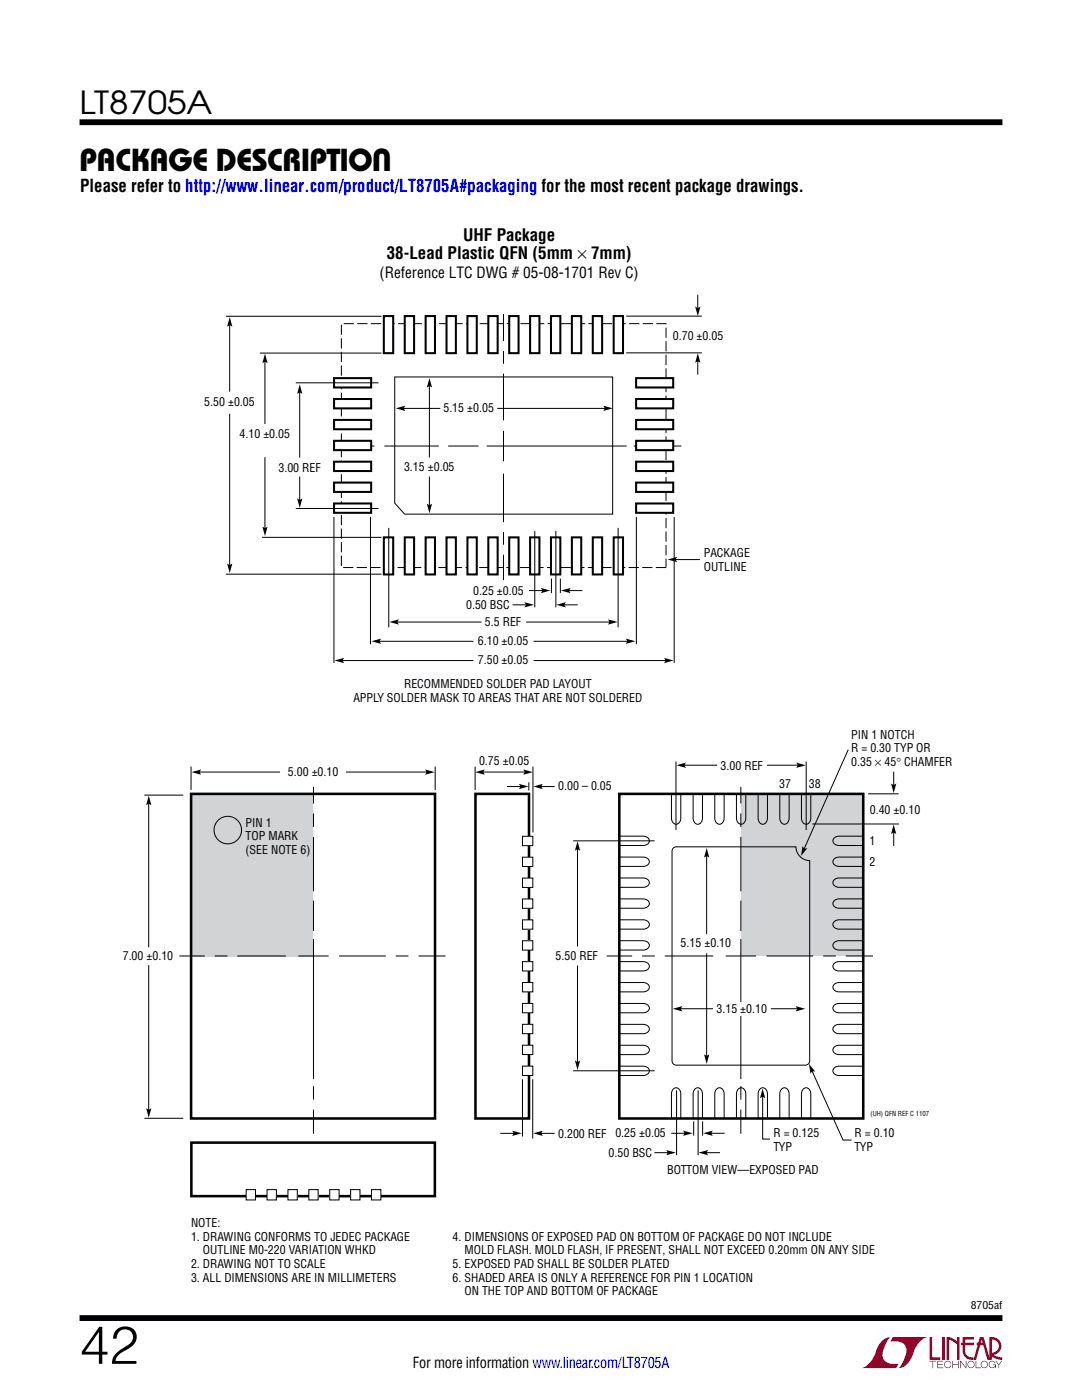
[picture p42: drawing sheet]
<svg xmlns="http://www.w3.org/2000/svg" width="216mm" height="279mm" viewBox="0 0 216 279" stroke-linecap="round" stroke-linejoin="round" font-family="sans-serif">
<defs><g id="words">
<text font-size="10.6" x="15.9" y="272.2">42</text>
<g font-size="6.3">
<text x="15.9" y="22.8">LT8705A</text>
<text x="15.9" y="34.1">Package Description</text>
</g>
<text font-size="3.5" x="16" y="38.4">Please refer to http://www.linear.com/product/LT8705A#packaging for the most recent package drawings.</text>
<g font-size="3.4">
<text x="77.2" y="51.8">38-Lead Plastic QFN (5mm × 7mm)</text>
<text x="92.4" y="48">UHF Package</text>
</g>
<text font-size="3.1" x="75.8" y="55.5">(Reference LTC DWG # 05-08-1701 Rev C)</text>
<text font-size="3" x="82.4" y="273.1">For more information www.linear.com/LT8705A</text>
<g font-size="2.4">
<text x="134.3" y="67.8">0.70 ±0.05</text>
<text x="40.8" y="81.1">5.50 ±0.05</text>
<text x="88.5" y="82.3">5.15 ±0.05</text>
<text x="47.8" y="87.5">4.10 ±0.05</text>
<text x="55.6" y="94.2">3.00 REF</text>
<text x="80.6" y="94">3.15 ±0.05</text>
<text x="140.4" y="111.2">PACKAGE</text>
<text x="140.4" y="114">OUTLINE</text>
<text x="94.4" y="118.7">0.25 ±0.05</text>
<text x="93" y="121.5">0.50 BSC</text>
<text x="96.8" y="124.9">5.5 REF</text>
<text x="95.3" y="128.7">6.10 ±0.05</text>
<text x="80.6" y="137.3">RECOMMENDED SOLDER PAD LAYOUT</text>
<text x="95.3" y="132.6">7.50 ±0.05</text>
<text x="70.5" y="140.1">APPLY SOLDER MASK TO AREAS THAT ARE NOT SOLDERED</text>
<text x="169.8" y="147.4">PIN 1 NOTCH</text>
<text x="57.4" y="154.9">5.00 ±0.10</text>
<text x="95.6" y="152.7">0.75 ±0.05</text>
<text x="143.8" y="153.6">3.00 REF</text>
<text x="169.8" y="150.1">R = 0.30 TYP OR</text>
<text x="169.8" y="152.8">0.35 × 45° CHAMFER</text>
<text x="111.4" y="157.7">0.00 – 0.05</text>
<text x="155.5" y="157.2">37</text>
<text x="161.4" y="157.2">38</text>
<text x="49" y="165">PIN 1</text>
<text x="49" y="167.7">TOP MARK</text>
<text x="173.5" y="162.5">0.40 ±0.10</text>
<text x="49" y="170.4">(SEE NOTE 6)</text>
<text x="173.5" y="168.6">1</text>
<text x="173.5" y="172.9">2</text>
<text x="24.5" y="191.6">7.00 ±0.10</text>
<text x="110.9" y="191.5">5.50 REF</text>
<text x="135.8" y="189.1">5.15 ±0.10</text>
<text x="143" y="202.2">3.15 ±0.10</text>
<text x="111.4" y="227">0.200 REF</text>
<text x="122.8" y="227">0.25 ±0.05</text>
<text x="154.3" y="227">R = 0.125</text>
<text x="170.5" y="227">R = 0.10</text>
<text x="121.4" y="230.9">0.50 BSC</text>
<text x="154.3" y="229.7">TYP</text>
<text x="170.5" y="229.7">TYP</text>
<text x="133.1" y="234.3">BOTTOM VIEW—EXPOSED PAD</text>
<text x="38.1" y="244.9">NOTE:</text>
<text x="38.1" y="247.6">1. DRAWING CONFORMS TO JEDEC PACKAGE</text>
<text x="40.5" y="250.3">OUTLINE M0-220 VARIATION WHKD</text>
<text x="90.3" y="247.6">4. DIMENSIONS OF EXPOSED PAD ON BOTTOM OF PACKAGE DO NOT INCLUDE</text>
<text x="92.7" y="250.3">MOLD FLASH. MOLD FLASH, IF PRESENT, SHALL NOT EXCEED 0.20mm ON ANY SIDE</text>
<text x="38.1" y="253.1">2. DRAWING NOT TO SCALE</text>
<text x="38.1" y="255.8">3. ALL DIMENSIONS ARE IN MILLIMETERS</text>
<text x="90.3" y="253.1">5. EXPOSED PAD SHALL BE SOLDER PLATED</text>
<text x="90.3" y="255.8">6. SHADED AREA IS ONLY A REFERENCE FOR PIN 1 LOCATION</text>
<text x="92.7" y="258.5">ON THE TOP AND BOTTOM OF PACKAGE</text>
</g>
<text font-size="2.1" x="193.7" y="261.2">8705af</text>
<text font-size="1.4" x="173.7" y="222.7">(UH) QFN REF C 1107</text>
</g></defs>
<g fill="#910028">
<path d="M185.5 266.8h.5v4.1h1.6v.5h-2.1z"/>
<path d="M176.2 267.4l1-.5h.5h-.1a6.2 6.2 0 0 0-1.4 4 2.58 2.58 0 0 0 3.1 1.3l-.5 .8h-6.9a4.9 4.9 0 0 0 3-3.8l.4-.7z"/>
<path d="M178.1 266.9h7a4.9 4.9 0 0 0-3.1 3.7 3.2 3.2 0 0 1-2.7 2.4h.1a6.2 6.2 0 0 0 1.4-4.1 2.58 2.58 0 0 0-3.1-1.2z"/>
<path d="M188 266.8h.5v4.6h-.5z"/>
<path d="M188.9 266.8l1 .2 1.1 .7v-.9h.5v4.6h-.5v-3.1l-1.6-.9v4h-.5z"/>
<path d="M185.5 271.6h1.3v.1h-.6v1.3h-.1v-1.3h-.6z"/>
<path d="M187 271.6h1.2v.1h-1v.5h.9v.2h-.9v.5h1v.1h-1.2z"/>
<path d="M190 271.6h.2v.6h1v-.6h.1v1.4h-.1v-.6h-1v.6h-.2z"/>
<path d="M191.6 271.6h.1l1 1.2v-1.2h.1v1.4l-1.1-1.2v1.2h-.1z"/>
<path d="M194.7 271.6h.1v1.3h.9v.1h-1z"/>
<path d="M198.6 271.6h.2l.5 .7 .5-.7h.2l-.6 .8v.6h-.2v-.6z"/>
<path d="M192.1 266.8h2.2v.5h-1.7v.7h1.7v.5h-1.7v1.1a1.32 1.32 0 0 0 1.7 1.3v.5l1.2-4.6h.8l1.1 4.1v-4.1a1.84 1.84 0 0 1 2.4 1.4 1.84 1.84 0 0 1-1.5 2.2l.8 .4 .9 .1v.5l-1.2-.2-1-.6v-.6a1.34 1.34 0 0 0 1.5-1.2 1.34 1.34 0 0 0-1.4-1.5v4.1h-.9l-.8-2.9h-1.3v-.5h1.2l-.2-.7-1.1 4.1a2.06 2.06 0 0 1-2.7-1.3v-1.6h-.4v-.5h.4z"/>
<path d="M193.2 271.8a.72 .72 0 0 1 1.2 .1 .72 .72 0 0 1-.4 1.1 .72 .72 0 0 1-1-.7h.2a.59 .59 0 0 0 .8 .5 .59 .59 0 0 0 .2-.9 .59 .59 0 0 0-1 .2v.2h-.2z"/>
<path d="M195.9 271.8a.72 .72 0 0 1 1.1 .1 .72 .72 0 0 1-.4 1.1 .72 .72 0 0 1-.9-.7h.1a.59 .59 0 0 0 .8 .5 .59 .59 0 0 0 .2-.9 .59 .59 0 0 0-.9 .2l-.1 .2h-.1z"/>
<path d="M197.5 271.8a.72 .72 0 0 1 1.2 .2h-.2a.59 .59 0 0 0-.9-.1 .59 .59 0 0 0 .1 .9 .59 .59 0 0 0 .9-.4h-.5v-.1h.6v.7h-.1v-.3a.73 .73 0 0 1-1.1 .2 .73 .73 0 0 1 0-1.1z"/>
<path d="M188.6 271.8a.71 .71 0 0 1 1.2 .3h-.1a.59 .59 0 0 0-.9-.3 .59 .59 0 0 0-.1 1 .59 .59 0 0 0 1-.3h.1a.73 .73 0 0 1-1.1 .4 .73 .73 0 0 1-.1-1.1z"/>
</g>
<path d="M15.9 24.4h184.1M15.9 263h184.1" fill="none" stroke="#000" stroke-width="1.2" stroke-linecap="butt"/>
<g fill="#d1d3d4">
<path d="M38.1 158.4h24.4v32.4h-24.4z"/>
<path d="M147.8 158.4h24.4v32.4h-24.4z"/>
</g>
<path d="M38.1 158.4h48.7v64.8h-48.7zM94.9 158.4h10.7v64.8h-10.7zM123.6 158.4h48.7v64.8h-48.7z" fill="none" stroke="#000" stroke-width=".51"/>
<g fill="none" stroke="#000" stroke-width=".2">
<path d="M28.8 158.7h7.8M38.1 153v4.6M39.6 154.1h16.3M69 154.1h16.4M86.8 153v4.6M94.8 153v4.6M101.2 157h2.9M106.3 153v13.1M107.7 157h3M134 158.5v4.8a.97 .97 0 0 0 .9 1.2 .97 .97 0 0 0 .9-1.2v-4.8M138.3 158.5v4.8a.97 .97 0 0 0 .9 1.2 .97 .97 0 0 0 1-1.2v-4.8M142.6 158.5v4.8a.97 .97 0 0 0 1 1.2 .97 .97 0 0 0 .9-1.2v-4.8"/>
<path d="M146.9 158.5v4.8a.97 .97 0 0 0 1 1.2 .97 .97 0 0 0 .9-1.2v-4.8M151.3 158.5v4.8a.97 .97 0 0 0 .9 1.2 .97 .97 0 0 0 .9-1.2v-4.8M155.6 158.5v4.8a.97 .97 0 0 0 .9 1.2 .97 .97 0 0 0 1-1.2v-4.8M159.9 158.5v4.8a.97 .97 0 0 0 1 1.2 .97 .97 0 0 0 .9-1.2v-4.8M29.7 160.1v29M114.4 167.8h16.2M115.2 169.2v19.7M123.6 166.9h4.7a.97 .97 0 0 1 1.3 .9 .97 .97 0 0 1-1.3 .9h-4.7M123.6 179.4h4.7a.97 .97 0 0 1 1.3 .9 .97 .97 0 0 1-1.3 1h-4.7M123.6 175.2h4.7a.97 .97 0 0 1 1.3 1 .97 .97 0 0 1-1.3 .9h-4.7M123.6 171h4.7a.97 .97 0 0 1 1.3 1 .97 .97 0 0 1-1.3 .9h-4.7M141 170.4v16"/>
<path d="M172.2 166.9h-4.8a.97 .97 0 0 0-1.2 .9 .97 .97 0 0 0 1.2 .9h4.8M172.2 179.4h-4.8a.97 .97 0 0 0-1.2 .9 .97 .97 0 0 0 1.2 1h4.8M172.2 175.2h-4.8a.97 .97 0 0 0-1.2 1 .97 .97 0 0 0 1.2 .9h4.8M172.2 171h-4.8a.97 .97 0 0 0-1.2 1 .97 .97 0 0 0 1.2 .9h4.8M29.7 192.6v29.1M115.2 192.7v19.5M123.6 196.1h4.7a.97 .97 0 0 1 1.3 .9 .97 .97 0 0 1-1.3 1h-4.7M123.6 191.9h4.7a.97 .97 0 0 1 1.3 .9 .97 .97 0 0 1-1.3 1h-4.7M123.6 187.7h4.7a.97 .97 0 0 1 1.3 1 .97 .97 0 0 1-1.3 .9h-4.7M123.6 183.6h4.7a.97 .97 0 0 1 1.3 .9 .97 .97 0 0 1-1.3 .9h-4.7M141 190.2v20.8M172.2 196.1h-4.8a.97 .97 0 0 0-1.2 .9 .97 .97 0 0 0 1.2 1h4.8"/>
<path d="M172.2 191.9h-4.8a.97 .97 0 0 0-1.2 .9 .97 .97 0 0 0 1.2 1h4.8M172.2 187.7h-4.8a.97 .97 0 0 0-1.2 1 .97 .97 0 0 0 1.2 .9h4.8M172.2 183.6h-4.8a.97 .97 0 0 0-1.2 .9 .97 .97 0 0 0 1.2 .9h4.8M104.3 215.4v11.4M106.3 215.4v11.8M114.4 213.7h16.2M123.6 212.8h4.7a.97 .97 0 0 1 1.3 .9 .97 .97 0 0 1-1.3 .9h-4.7M123.6 208.6h4.7a.97 .97 0 0 1 1.3 .9 .97 .97 0 0 1-1.3 1h-4.7M123.6 204.4h4.7a.97 .97 0 0 1 1.3 1 .97 .97 0 0 1-1.3 .9h-4.7M123.6 200.3h4.7a.97 .97 0 0 1 1.3 .9 .97 .97 0 0 1-1.3 .9h-4.7M135 217.6v12.9M139.3 217.6v12.9"/>
<path d="M152.2 218.6v8.7h1.5M172.2 212.8h-4.8a.97 .97 0 0 0-1.2 .9 .97 .97 0 0 0 1.2 .9h4.8M172.2 208.6h-4.8a.97 .97 0 0 0-1.2 .9 .97 .97 0 0 0 1.2 1h4.8M172.2 204.4h-4.8a.97 .97 0 0 0-1.2 1 .97 .97 0 0 0 1.2 .9h4.8M172.2 200.3h-4.8a.97 .97 0 0 0-1.2 .9 .97 .97 0 0 0 1.2 .9h4.8M28.8 223.2h7.8M99.8 226.2h3M107.7 226.2h3M130.6 230h2.9M133.9 226.2h3M134 223.1v-4.8a.97 .97 0 0 1 .9-1.2 .97 .97 0 0 1 .9 1.2v4.8M138.3 223.1v-4.8a.97 .97 0 0 1 .9-1.2 .97 .97 0 0 1 1 1.2v4.8"/>
<path d="M138.4 223.8v2.9M140.2 223.8v2.9M140.7 230h3M141.7 226.2h2.9M142.6 223.1v-4.8a.97 .97 0 0 1 1-1.2 .97 .97 0 0 1 .9 1.2v4.8M146.9 223.1v-4.8a.97 .97 0 0 1 1-1.2 .97 .97 0 0 1 .9 1.2v4.8M151.3 223.1v-4.8a.97 .97 0 0 1 .9-1.2 .97 .97 0 0 1 .9 1.2v4.8M155.6 223.1v-4.8a.97 .97 0 0 1 .9-1.2 .97 .97 0 0 1 1 1.2v4.8M159.9 223.1v-4.8a.97 .97 0 0 1 1-1.2 .97 .97 0 0 1 .9 1.2v4.8"/>
<circle cx="45.5" cy="165.7" r="2.75"/>
</g>
<g fill="#000">
<path d="M38.2 154.1l1.9-.5-.3 .5 .3 .5zM84.8 153.6l1.9 .5-1.9 .5 .3-.5zM103.6 156.4l1.9 .6-1.9 .5 .3-.5zM106.4 157l1.9-.6-.3 .6 .3 .5zM29.7 158.8l.5 1.9-.5-.3-.5 .3zM115.2 167.9l.6 1.9-.6-.3-.5 .3zM141 169.2l.5 1.9-.5-.3-.5 .3zM114.7 211.6l.5 .4 .6-.4-.6 2zM140.5 210.4l.5 .3 .5-.3-.5 1.9zM152.2 217.3l.5 1.9-.5-.3-.6 .3zM29.2 221.2l.5 .3 .5-.3-.5 1.9zM102.2 225.7l1.9 .5-1.9 .5 .3-.5z"/>
<path d="M106.4 226.2l1.9-.5-.3 .5 .3 .5zM132.9 229.5l1.9 .5-1.9 .6 .4-.6zM136.3 225.6l1.9 .6-1.9 .5 .3-.5zM139.4 230l1.9-.5-.3 .5 .3 .6zM140.3 226.2l1.9-.6-.3 .6 .3 .5z"/>
</g>
<path d="M104.3 196.1h2v1.9h-2z" fill="#fff"/>
<path d="M104.3 196.1h2v1.9h-2z" fill="none" stroke="#000" stroke-width=".2"/>
<path d="M104.3 200.3h2v1.8h-2z" fill="#fff"/>
<path d="M104.3 200.3h2v1.8h-2z" fill="none" stroke="#000" stroke-width=".2"/>
<path d="M104.3 204.4h2v1.9h-2z" fill="#fff"/>
<path d="M104.3 204.4h2v1.9h-2z" fill="none" stroke="#000" stroke-width=".2"/>
<path d="M104.3 208.6h2v1.9h-2z" fill="#fff"/>
<path d="M104.3 208.6h2v1.9h-2z" fill="none" stroke="#000" stroke-width=".2"/>
<path d="M104.3 212.8h2v1.8h-2z" fill="#fff"/>
<path d="M104.3 212.8h2v1.8h-2z" fill="none" stroke="#000" stroke-width=".2"/>
<path d="M104.3 166.9h2v1.9h-2z" fill="#fff"/>
<path d="M104.3 166.9h2v1.9h-2z" fill="none" stroke="#000" stroke-width=".2"/>
<path d="M104.3 171.1h2v1.8h-2z" fill="#fff"/>
<path d="M104.3 171.1h2v1.8h-2z" fill="none" stroke="#000" stroke-width=".2"/>
<path d="M104.3 175.2h2v1.9h-2z" fill="#fff"/>
<path d="M104.3 175.2h2v1.9h-2z" fill="none" stroke="#000" stroke-width=".2"/>
<path d="M104.3 179.4h2v1.9h-2z" fill="#fff"/>
<path d="M104.3 179.4h2v1.9h-2z" fill="none" stroke="#000" stroke-width=".2"/>
<path d="M104.3 183.6h2v1.8h-2z" fill="#fff"/>
<path d="M104.3 183.6h2v1.8h-2z" fill="none" stroke="#000" stroke-width=".2"/>
<path d="M104.3 187.7h2v1.9h-2z" fill="#fff"/>
<path d="M104.3 187.7h2v1.9h-2z" fill="none" stroke="#000" stroke-width=".2"/>
<path d="M104.3 191.9h2v1.9h-2z" fill="#fff"/>
<g fill="none" stroke="#000" stroke-width=".2">
<path d="M62.6 157v3.4M96.2 154.1h8.8M105.5 156.1v1.7M134.9 152v13.7M136.3 152.7h23.2M147.8 157v3.4M160.9 152v13.7M62.6 162.4v2.6M62.6 167v10.9M62.6 179.7v6.1M147.8 162.4v2.6M147.8 167v10.9"/>
<path d="M147.8 179.7v6.1M35.8 190.8h5.1M42.8 190.8h2.6M47.4 190.8h9.6M59.5 190.8h6.1M62.6 187.4v28M67.7 190.8h9.3M79 190.8h2.5M83.5 190.8h5.4M104.3 191.9h2v1.9h-2zM121.1 190.8h5M128.1 190.8h2.6"/>
<path d="M132.6 190.8h9.7M144.8 190.8h6.1M147.8 187.4v28M152.9 190.8h9.4M164.2 190.8h2.6M168.8 190.8h5.4M62.6 216.8v2.7M147.8 216.8v2.7M62.6 221.5v4.8M147.8 221.5v4.8"/>
</g>
<path d="M94.8 154.1l1.9-.5-.3 .5 .3 .5zM104.4 153.6l1.9 .5-1.9 .5 .3-.5zM135 152.7l1.9-.5-.3 .5 .3 .5zM158.9 152.2l1.9 .5-1.9 .5 .3-.5z" fill="#000"/>
<path d="M143.1 151.8h9.8v1.9h-9.8z" fill="#fff"/>
<path d="M134.2 201.3l1.9-.5-.3 .5 .3 .5zM158.8 200.8l1.9 .5-1.9 .5 .3-.5z" fill="#000"/>
<path d="M135.6 201.3h23.7" fill="none" stroke="#000" stroke-width=".2"/>
<path d="M142.2 200.1h11.6v2.7h-11.6z" fill="#fff"/>
<path d="M173.2 158.4h6.1M178.3 154v2.9M162.1 164.4h17.3M178.3 165.9v2.9" fill="none" stroke="#000" stroke-width=".2"/>
<path d="M177.8 156.4l.5 .3 .5-.3-.5 1.9zM178.3 164.5l.5 1.9-.5-.3-.5 .3z" fill="#000"/>
<path d="M38.2 228h48.6v10.7h-48.6z" fill="none" stroke="#000" stroke-width=".51"/>
<path d="M65.8 237.4h1.9v2.1h-1.9z" fill="#fff"/>
<path d="M65.8 237.4h1.9v2.1h-1.9z" fill="none" stroke="#000" stroke-width=".2"/>
<path d="M61.6 237.4h1.9v2.1h-1.9z" fill="#fff"/>
<path d="M61.6 237.4h1.9v2.1h-1.9z" fill="none" stroke="#000" stroke-width=".2"/>
<path d="M57.5 237.4h1.8v2.1h-1.8z" fill="#fff"/>
<path d="M57.5 237.4h1.8v2.1h-1.8z" fill="none" stroke="#000" stroke-width=".2"/>
<path d="M53.3 237.4h1.9v2.1h-1.9z" fill="#fff"/>
<path d="M53.3 237.4h1.9v2.1h-1.9z" fill="none" stroke="#000" stroke-width=".2"/>
<path d="M49.1 237.4h1.9v2.1h-1.9z" fill="#fff"/>
<path d="M49.1 237.4h1.9v2.1h-1.9z" fill="none" stroke="#000" stroke-width=".2"/>
<path d="M74.1 237.4h1.9v2.1h-1.9z" fill="#fff"/>
<path d="M74.1 237.4h1.9v2.1h-1.9z" fill="none" stroke="#000" stroke-width=".2"/>
<path d="M70 237.4h1.8v2.1h-1.8z" fill="#fff"/>
<g fill="none" stroke="#000" stroke-width=".2">
<path d="M78.8 75.2h43.4v27.4h-41.5l-1.9-2.2zM100.5 62.7v5.4M100.5 70.1v2.5M100.5 74.6v9.3M66.7 89h3.3M72 89h2.7M76.7 89h10.9M89.4 89h6.1M97.1 89h27.9M100.5 86v6M100.5 94.5v9.7M126.5 89h2.6"/>
<path d="M131.1 89h4.8M100.5 106.2v2.5M100.5 110.7v5.1M70 237.4h1.8v2.1h-1.8z"/>
</g>
<path d="M68.1 64.6h64.8v48.7h-64.8z" fill="none" stroke="#000" stroke-width=".2" stroke-dasharray="2 .7" stroke-linecap="butt"/>
<path d="M93.3 107.2h1.8v7.4h-1.8z" fill="#fff"/>
<path d="M93.3 107.2h1.8v7.4h-1.8z" fill="none" stroke="#000" stroke-width=".41"/>
<path d="M89.1 107.2h1.9v7.4h-1.9z" fill="#fff"/>
<path d="M89.1 107.2h1.9v7.4h-1.9z" fill="none" stroke="#000" stroke-width=".41"/>
<path d="M84.9 107.2h1.9v7.4h-1.9z" fill="#fff"/>
<path d="M84.9 107.2h1.9v7.4h-1.9z" fill="none" stroke="#000" stroke-width=".41"/>
<path d="M80.8 107.2h1.8v7.4h-1.8z" fill="#fff"/>
<path d="M80.8 107.2h1.8v7.4h-1.8z" fill="none" stroke="#000" stroke-width=".41"/>
<path d="M76.6 107.2h1.9v7.4h-1.9z" fill="#fff"/>
<path d="M76.6 107.2h1.9v7.4h-1.9z" fill="none" stroke="#000" stroke-width=".41"/>
<path d="M122.5 107.2h1.8v7.4h-1.8z" fill="#fff"/>
<path d="M122.5 107.2h1.8v7.4h-1.8z" fill="none" stroke="#000" stroke-width=".41"/>
<path d="M118.3 107.2h1.8v7.4h-1.8z" fill="#fff"/>
<path d="M118.3 107.2h1.8v7.4h-1.8z" fill="none" stroke="#000" stroke-width=".41"/>
<path d="M114.1 107.2h1.9v7.4h-1.9z" fill="#fff"/>
<path d="M114.1 107.2h1.9v7.4h-1.9z" fill="none" stroke="#000" stroke-width=".41"/>
<path d="M109.9 107.2h1.9v7.4h-1.9z" fill="#fff"/>
<path d="M109.9 107.2h1.9v7.4h-1.9z" fill="none" stroke="#000" stroke-width=".41"/>
<path d="M105.8 107.2h1.8v7.4h-1.8z" fill="#fff"/>
<path d="M105.8 107.2h1.8v7.4h-1.8z" fill="none" stroke="#000" stroke-width=".41"/>
<path d="M101.6 107.2h1.9v7.4h-1.9z" fill="#fff"/>
<path d="M101.6 107.2h1.9v7.4h-1.9z" fill="none" stroke="#000" stroke-width=".41"/>
<path d="M97.4 107.2h1.9v7.4h-1.9z" fill="#fff"/>
<path d="M97.4 107.2h1.9v7.4h-1.9z" fill="none" stroke="#000" stroke-width=".41"/>
<path d="M126.9 92.1h7.4v1.9h-7.4z" fill="#fff"/>
<path d="M126.9 92.1h7.4v1.9h-7.4z" fill="none" stroke="#000" stroke-width=".41"/>
<path d="M126.9 88h7.4v1.8h-7.4z" fill="#fff"/>
<path d="M126.9 88h7.4v1.8h-7.4z" fill="none" stroke="#000" stroke-width=".41"/>
<path d="M126.9 83.8h7.4v1.9h-7.4z" fill="#fff"/>
<path d="M126.9 83.8h7.4v1.9h-7.4z" fill="none" stroke="#000" stroke-width=".41"/>
<path d="M126.9 79.6h7.4v1.9h-7.4z" fill="#fff"/>
<path d="M126.9 79.6h7.4v1.9h-7.4z" fill="none" stroke="#000" stroke-width=".41"/>
<path d="M126.9 75.5h7.4v1.8h-7.4z" fill="#fff"/>
<path d="M126.9 75.5h7.4v1.8h-7.4z" fill="none" stroke="#000" stroke-width=".41"/>
<path d="M126.9 100.5h7.4v1.8h-7.4z" fill="#fff"/>
<path d="M126.9 100.5h7.4v1.8h-7.4z" fill="none" stroke="#000" stroke-width=".41"/>
<path d="M126.9 96.3h7.4v1.9h-7.4z" fill="#fff"/>
<path d="M126.9 96.3h7.4v1.9h-7.4z" fill="none" stroke="#000" stroke-width=".41"/>
<path d="M66.7 92.1h7.4v1.9h-7.4z" fill="#fff"/>
<path d="M66.7 92.1h7.4v1.9h-7.4z" fill="none" stroke="#000" stroke-width=".41"/>
<path d="M66.7 88h7.4v1.8h-7.4z" fill="#fff"/>
<path d="M66.7 88h7.4v1.8h-7.4z" fill="none" stroke="#000" stroke-width=".41"/>
<path d="M66.7 83.8h7.4v1.9h-7.4z" fill="#fff"/>
<path d="M66.7 83.8h7.4v1.9h-7.4z" fill="none" stroke="#000" stroke-width=".41"/>
<path d="M66.7 79.6h7.4v1.9h-7.4z" fill="#fff"/>
<path d="M66.7 79.6h7.4v1.9h-7.4z" fill="none" stroke="#000" stroke-width=".41"/>
<path d="M66.7 75.5h7.4v1.8h-7.4z" fill="#fff"/>
<path d="M66.7 75.5h7.4v1.8h-7.4z" fill="none" stroke="#000" stroke-width=".41"/>
<path d="M66.7 100.5h7.4v1.8h-7.4z" fill="#fff"/>
<path d="M66.7 100.5h7.4v1.8h-7.4z" fill="none" stroke="#000" stroke-width=".41"/>
<path d="M66.7 96.3h7.4v1.9h-7.4z" fill="#fff"/>
<path d="M66.7 96.3h7.4v1.9h-7.4z" fill="none" stroke="#000" stroke-width=".41"/>
<path d="M93.3 63.1h1.8v7.4h-1.8z" fill="#fff"/>
<path d="M93.3 63.1h1.8v7.4h-1.8z" fill="none" stroke="#000" stroke-width=".41"/>
<path d="M89.1 63.1h1.9v7.4h-1.9z" fill="#fff"/>
<path d="M89.1 63.1h1.9v7.4h-1.9z" fill="none" stroke="#000" stroke-width=".41"/>
<path d="M84.9 63.1h1.9v7.4h-1.9z" fill="#fff"/>
<path d="M84.9 63.1h1.9v7.4h-1.9z" fill="none" stroke="#000" stroke-width=".41"/>
<path d="M80.8 63.1h1.8v7.4h-1.8z" fill="#fff"/>
<path d="M80.8 63.1h1.8v7.4h-1.8z" fill="none" stroke="#000" stroke-width=".41"/>
<path d="M76.6 63.1h1.9v7.4h-1.9z" fill="#fff"/>
<path d="M76.6 63.1h1.9v7.4h-1.9z" fill="none" stroke="#000" stroke-width=".41"/>
<path d="M122.5 63.1h1.8v7.4h-1.8z" fill="#fff"/>
<path d="M122.5 63.1h1.8v7.4h-1.8z" fill="none" stroke="#000" stroke-width=".41"/>
<path d="M118.3 63.1h1.8v7.4h-1.8z" fill="#fff"/>
<path d="M118.3 63.1h1.8v7.4h-1.8z" fill="none" stroke="#000" stroke-width=".41"/>
<path d="M114.1 63.1h1.9v7.4h-1.9z" fill="#fff"/>
<path d="M114.1 63.1h1.9v7.4h-1.9z" fill="none" stroke="#000" stroke-width=".41"/>
<path d="M109.9 63.1h1.9v7.4h-1.9z" fill="#fff"/>
<path d="M109.9 63.1h1.9v7.4h-1.9z" fill="none" stroke="#000" stroke-width=".41"/>
<path d="M105.8 63.1h1.8v7.4h-1.8z" fill="#fff"/>
<path d="M105.8 63.1h1.8v7.4h-1.8z" fill="none" stroke="#000" stroke-width=".41"/>
<path d="M101.6 63.1h1.9v7.4h-1.9z" fill="#fff"/>
<path d="M101.6 63.1h1.9v7.4h-1.9z" fill="none" stroke="#000" stroke-width=".41"/>
<path d="M97.4 63.1h1.9v7.4h-1.9z" fill="#fff"/>
<path d="M97.4 63.1h1.9v7.4h-1.9z" fill="none" stroke="#000" stroke-width=".41"/>
<g fill="none" stroke="#000" stroke-width=".2">
<path d="M139.2 58.8v2.9M45.1 63.1h31M45.8 64.6v13.6M51.9 70.5h24.2M52.9 71.9v12.7M59 76.4h16.5M59.8 78v13.3M85.7 76.8v14.5M125 63.1h15M125 70.4h15M139.2 71.8v3M45.8 82.6v30.4"/>
<path d="M52.9 91.2v14.5M59.8 95.1v4.9M80.3 81.5h7.6M85.7 95.1v6M99.2 81.5h21.7M45.1 114.6h31M52.3 107.2h23.8M59 101.5h16.5M66.6 103.2v29.1M73.9 103.2v25.4M77.6 105.4v19.8M105.6 117.9h2.9"/>
<path d="M106.7 106v15.2M110 115.5v2.8M110.9 106v15.2M111.8 115.5v2.8M113.3 117.9h2.9M123.3 105.4v19.8M127 103.2v25.4M134.5 103.2v29.1M134.6 111.7h5.1M68.1 131.8h26.4M75.5 128h19M79 124.1h17.1"/>
<path d="M102.3 120.7h2.9M105 124.1h16.9M106.5 131.8h26.6M106.5 128h18.9M112.3 120.7h3M169.3 149.6l-8.9 20M134.3 169.3l.6-.3h23.9a2.76 2.76 0 0 0 2.8 2.7v40a.85 .85 0 0 1-.9 .9h-25.8a.85 .85 0 0 1-.8-.9v-41.8zM162 213.6l6.2 13.9h1.7"/>
</g>
<g fill="#000">
<path d="M45.8 63.3l.6 1.9-.6-.3-.5 .3zM52.9 70.6l.5 1.9-.5-.3-.6 .3zM59.8 76.7l.5 1.9-.5-.3-.5 .3zM85.7 75.4l.5 1.9-.5-.3-.5 .3zM139.2 70.5l.6 1.9-.6-.3-.5 .3zM138.7 61.2l.5 .3 .6-.3-.6 1.9zM59.3 99.5l.5 .3 .5-.3-.5 1.9zM79 81.5l1.9-.5-.3 .5 .3 .5zM120.4 81l1.9 .5-1.9 .5 .3-.5zM45.3 112.5l.5 .3 .6-.3-.6 1.9zM52.3 105.1l.6 .3 .5-.3-.5 1.9zM85.2 100.5l.5 .3 .5-.3-.5 1.9z"/>
<path d="M107.9 117.3l1.9 .6-1.9 .5 .3-.5zM111.9 117.9l1.9-.6-.3 .6 .3 .5zM133.2 111.7l1.9-.6-.3 .6 .3 .5zM66.8 131.8l1.9-.5-.4 .5 .4 .5zM74.1 128l1.9-.5-.3 .5 .3 .5zM77.7 124.1l1.9-.5-.3 .5 .3 .6zM104.6 120.2l2 .5-2 .5 .4-.5zM111 120.7l1.9-.5-.3 .5 .3 .5zM121.3 123.6l1.9 .5-1.9 .6 .3-.6zM124.9 127.5l1.9 .5-1.9 .5 .3-.5zM132.5 131.3l1.9 .5-1.9 .5 .3-.5zM160.1 168.9l.4 .5 .6-.1-1.3 1.5z"/>
<path d="M161.4 212.3l1.3 1.6-.6-.1-.4 .5z"/>
</g>
<use href="#words"/>
</svg>
